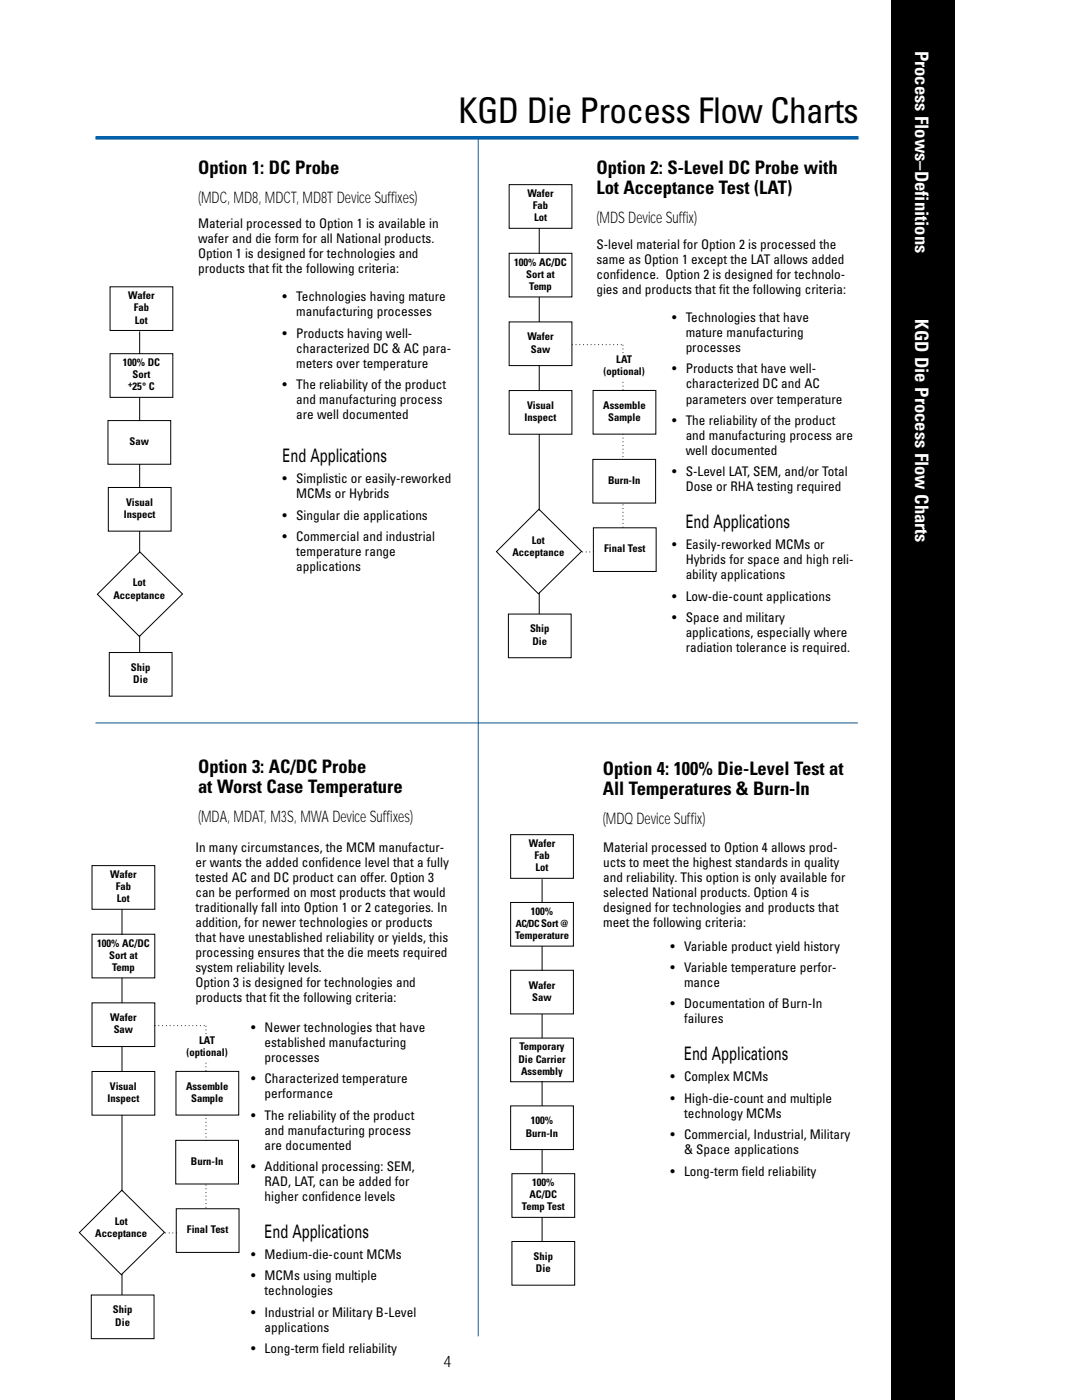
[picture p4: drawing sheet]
<svg xmlns="http://www.w3.org/2000/svg" width="216mm" height="279mm" viewBox="0 0 216 279" stroke-linecap="round" stroke-linejoin="round" font-family="sans-serif">
<defs><g id="words">
<text font-size="7.1" x="91.4" y="24.5">KGD Die Process Flow Charts</text>
<g font-size="3.7" fill="#fff">
<text x="182.6" y="10.1" transform="rotate(90 182.6 10.1)">Process Flows–Definitions</text>
<text x="182.6" y="63.7" transform="rotate(90 182.6 63.7)">KGD Die Process Flow Charts</text>
</g>
<g font-size="3.7">
<text x="39.5" y="34.8">Option 1: DC Probe</text>
<text x="119" y="34.8">Option 2: S-Level DC Probe with</text>
<text x="119" y="38.7">Lot Acceptance Test (LAT)</text>
<text x="56.4" y="92.2">End Applications</text>
<text x="136.8" y="105.3">End Applications</text>
<text x="39.5" y="154.3">Option 3: AC/DC Probe</text>
<text x="120.3" y="154.7">Option 4: 100% Die-Level Test at</text>
<text x="39.5" y="158.2">at Worst Case Temperature</text>
<text x="120.3" y="158.6">All Temperatures &amp; Burn-In</text>
<text x="136.5" y="211.5">End Applications</text>
<text x="52.8" y="247">End Applications</text>
</g>
<g font-size="3.2">
<text x="39.5" y="40.6">(MDC, MD8, MDCT, MD8T Device Suffixes)</text>
<text x="119" y="44.5">(MDS Device Suffix)</text>
<text x="39.5" y="164">(MDA, MDAT, M3S, MWA Device Suffixes)</text>
<text x="120.3" y="164.4">(MDQ Device Suffix)</text>
<text x="88.4" y="272.8">4</text>
</g>
<g font-size="2.6">
<text x="39.5" y="45.5">Material processed to Option 1 is available in</text>
<text x="39.5" y="48.5">wafer and die form for all National products.</text>
<text x="39.5" y="51.5">Option 1 is designed for technologies and</text>
<text x="119" y="49.7">S-level material for Option 2 is processed the</text>
<text x="119" y="52.7">same as Option 1 except the LAT allows added</text>
<text x="39.5" y="54.5">products that fit the following criteria:</text>
<text x="119" y="55.7">confidence. Option 2 is designed for technolo-</text>
<text x="119" y="58.7">gies and products that fit the following criteria:</text>
<text x="56.4" y="60.1">• Technologies having mature</text>
<text x="59.1" y="63.1">manufacturing processes</text>
<text x="134.1" y="64.3">• Technologies that have</text>
<text x="56.4" y="67.4">• Products having well-</text>
<text x="59.1" y="70.4">characterized DC &amp; AC para-</text>
<text x="136.8" y="67.3">mature manufacturing</text>
<text x="136.8" y="70.3">processes</text>
<text x="56.4" y="77.6">• The reliability of the product</text>
<text x="59.1" y="73.4">meters over temperature</text>
<text x="134.1" y="74.5">• Products that have well-</text>
<text x="136.8" y="77.5">characterized DC and AC</text>
<text x="59.1" y="80.6">and manufacturing process</text>
<text x="59.1" y="83.6">are well documented</text>
<text x="136.8" y="80.5">parameters over temperature</text>
<text x="134.1" y="84.8">• The reliability of the product</text>
<text x="136.8" y="87.8">and manufacturing process are</text>
<text x="134.1" y="95.1">• S-Level LAT, SEM, and/or Total</text>
<text x="136.8" y="90.8">well documented</text>
<text x="56.4" y="96.5">• Simplistic or easily-reworked</text>
<text x="59.1" y="99.5">MCMs or Hybrids</text>
<text x="136.8" y="98.1">Dose or RHA testing required</text>
<text x="56.4" y="103.7">• Singular die applications</text>
<text x="56.4" y="108">• Commercial and industrial</text>
<text x="59.1" y="111">temperature range</text>
<text x="59.1" y="114">applications</text>
<text x="134.1" y="109.6">• Easily-reworked MCMs or</text>
<text x="136.8" y="112.6">Hybrids for space and high reli-</text>
<text x="134.1" y="119.9">• Low-die-count applications</text>
<text x="136.8" y="115.6">ability applications</text>
<text x="134.1" y="124.1">• Space and military</text>
<text x="136.8" y="127.1">applications, especially where</text>
<text x="136.8" y="130.1">radiation tolerance is required.</text>
<text x="39" y="170">In many circumstances, the MCM manufactur-</text>
<text x="39" y="173">er wants the added confidence level that a fully</text>
<text x="120.3" y="170">Material processed to Option 4 allows prod-</text>
<text x="120.3" y="173">ucts to meet the highest standards in quality</text>
<text x="39" y="176">tested AC and DC product can offer. Option 3</text>
<text x="39" y="179">can be performed on most products that would</text>
<text x="120.3" y="176">and reliability. This option is only available for</text>
<text x="120.3" y="179">selected National products. Option 4 is</text>
<text x="39" y="182">traditionally fall into Option 1 or 2 categories. In</text>
<text x="39" y="185">addition, for newer technologies or products</text>
<text x="120.3" y="182">designed for technologies and products that</text>
<text x="120.3" y="185">meet the following criteria:</text>
<text x="39" y="188">that have unestablished reliability or yields, this</text>
<text x="39" y="191">processing ensures that the die meets required</text>
<text x="133.8" y="189.7">• Variable product yield history</text>
<text x="39" y="194">system reliability levels.</text>
<text x="39" y="197">Option 3 is designed for technologies and</text>
<text x="133.8" y="194">• Variable temperature perfor-</text>
<text x="136.5" y="197">mance</text>
<text x="39" y="199.9">products that fit the following criteria:</text>
<text x="133.8" y="201.3">• Documentation of Burn-In</text>
<text x="50.1" y="205.9">• Newer technologies that have</text>
<text x="52.8" y="208.9">established manufacturing</text>
<text x="136.5" y="204.3">failures</text>
<text x="52.8" y="211.9">processes</text>
<text x="133.8" y="215.8">• Complex MCMs</text>
<text x="50.1" y="216.2">• Characterized temperature</text>
<text x="52.8" y="219.2">performance</text>
<text x="133.8" y="220.1">• High-die-count and multiple</text>
<text x="50.1" y="223.4">• The reliability of the product</text>
<text x="52.8" y="226.4">and manufacturing process</text>
<text x="133.8" y="227.3">• Commercial, Industrial, Military</text>
<text x="136.5" y="223.1">technology MCMs</text>
<text x="50.1" y="233.7">• Additional processing: SEM,</text>
<text x="52.8" y="229.4">are documented</text>
<text x="136.5" y="230.3">&amp; Space applications</text>
<text x="52.8" y="236.7">RAD, LAT, can be added for</text>
<text x="52.8" y="239.7">higher confidence levels</text>
<text x="133.8" y="234.6">• Long-term field reliability</text>
<text x="50.1" y="251.3">• Medium-die-count MCMs</text>
<text x="50.1" y="255.5">• MCMs using multiple</text>
<text x="50.1" y="262.8">• Industrial or Military B-Level</text>
<text x="52.8" y="258.5">technologies</text>
<text x="52.8" y="265.8">applications</text>
<text x="50.1" y="270.1">• Long-term field reliability</text>
</g>
<g font-size="2.1">
<text x="105.2" y="39.3">Wafer</text>
<text x="106.3" y="41.7">Fab</text>
<text x="106.6" y="44.2">Lot</text>
<text x="102.6" y="53">100% AC/DC</text>
<text x="25.6" y="59.7">Wafer</text>
<text x="105" y="55.4">Sort at</text>
<text x="105.6" y="57.9">Temp</text>
<text x="26.7" y="62.1">Fab</text>
<text x="26.9" y="64.6">Lot</text>
<text x="105.2" y="67.9">Wafer</text>
<text x="105.9" y="70.4">Saw</text>
<text x="24.5" y="73">100% DC</text>
<text x="26.5" y="77.9">25° C</text>
<text x="26.5" y="75.5">Sort</text>
<text x="120.4" y="74.8">(optional)</text>
<text x="123" y="72.4">LAT</text>
<text x="105.2" y="81.6">Visual</text>
<text x="120.4" y="81.6">Assemble</text>
<text x="25.9" y="88.8">Saw</text>
<text x="104.7" y="84.1">Inspect</text>
<text x="121.4" y="84">Sample</text>
<text x="25.2" y="101">Visual</text>
<text x="121.3" y="96.6">Burn-In</text>
<text x="24.7" y="103.4">Inspect</text>
<text x="102.3" y="110.9">Acceptance</text>
<text x="106.1" y="108.5">Lot</text>
<text x="120.5" y="110.2">Final Test</text>
<text x="22.6" y="119.5">Acceptance</text>
<text x="26.5" y="117">Lot</text>
<text x="105.8" y="126.2">Ship</text>
<text x="106.2" y="128.7">Die</text>
<text x="26.1" y="133.9">Ship</text>
<text x="26.6" y="136.3">Die</text>
<text x="105.5" y="169">Wafer</text>
<text x="106.6" y="171.5">Fab</text>
<text x="106.9" y="173.9">Lot</text>
<text x="22" y="175.2">Wafer</text>
<text x="23.1" y="177.6">Fab</text>
<text x="23.3" y="180.1">Lot</text>
<text x="105.9" y="182.6">100%</text>
<text x="19.4" y="188.9">100% AC/DC</text>
<text x="21.8" y="191.3">Sort at</text>
<text x="102.8" y="187.4">Temperature</text>
<text x="22.4" y="193.8">Temp</text>
<text x="105.5" y="197.3">Wafer</text>
<text x="22" y="203.8">Wafer</text>
<text x="106.2" y="199.7">Saw</text>
<text x="22.7" y="206.3">Saw</text>
<text x="39.7" y="208.3">LAT</text>
<text x="103.6" y="209.6">Temporary</text>
<text x="37.2" y="210.7">(optional)</text>
<text x="103.4" y="212.1">Die Carrier</text>
<text x="104" y="214.5">Assembly</text>
<text x="21.5" y="219.9">Inspect</text>
<text x="21.9" y="217.5">Visual</text>
<text x="37.1" y="217.5">Assemble</text>
<text x="38.1" y="219.9">Sample</text>
<text x="104.9" y="226.8">Burn-In</text>
<text x="105.9" y="224.4">100%</text>
<text x="38.1" y="232.5">Burn-In</text>
<text x="105.6" y="239.1">AC/DC</text>
<text x="106.2" y="236.7">100%</text>
<text x="22.9" y="244.4">Lot</text>
<text x="104.1" y="241.6">Temp Test</text>
<text x="19" y="246.8">Acceptance</text>
<text x="37.3" y="246.1">Final Test</text>
<text x="106.5" y="251.4">Ship</text>
<text x="106.9" y="253.9">Die</text>
<text x="22.5" y="262.1">Ship</text>
<text x="23" y="264.6">Die</text>
</g>
<text font-size="2" x="102.9" y="185">AC/DCSort @</text>
<text font-size="1.8" x="25.6" y="77.2">+</text>
</g></defs>
<path d="M30.2 204.7h10.9M41.1 204.8v37.4M30.9 246.1h5.6" fill="none" stroke="#000" stroke-width=".2" stroke-dasharray="0 .7"/>
<path d="M22 57.2h12.5v8.8h-12.5z" fill="none" stroke="#000" stroke-width=".2"/>
<path d="M19 27.5h152.3" fill="none" stroke="#0161aa" stroke-width=".71" stroke-linecap="butt"/>
<g fill="#fff">
<path d="M39.2 43.2h51.1v18h-51.1z" fill-rule="evenodd"/>
<path d="M56 57.9h34.7v82.9h-34.7z" fill-rule="evenodd"/>
<path d="M133.8 61.9h37.5v82.9h-37.5z" fill-rule="evenodd"/>
<path d="M38.6 167.7h51.7v35.7h-51.7z" fill-rule="evenodd"/>
<path d="M120 167.7h51.1v24.8h-51.1z" fill-rule="evenodd"/>
<path d="M133.4 187.5h38v71.8h-38z" fill-rule="evenodd"/>
</g>
<path d="M27.9 66.1v64.4" fill="none" stroke="#000" stroke-width=".2"/>
<path d="M22 70.7h12.4v8.5h-12.4z" fill-rule="evenodd" fill="#fff"/>
<path d="M22 70.6h12.5v8.7h-12.5z" fill="none" stroke="#000" stroke-width=".2"/>
<path d="M21.6 84h12.4v8.6h-12.4z" fill-rule="evenodd" fill="#fff"/>
<path d="M21.5 83.9h12.6v8.8h-12.6z" fill="none" stroke="#000" stroke-width=".2"/>
<path d="M21.9 130.3h12.3v8.5h-12.3z" fill-rule="evenodd" fill="#fff"/>
<path d="M21.8 130.2h12.5v8.7h-12.5z" fill="none" stroke="#000" stroke-width=".2"/>
<path d="M21.7 97.4h12.4v8.5h-12.4z" fill-rule="evenodd" fill="#fff"/>
<path d="M21.6 97.3h12.5v8.7h-12.5zM108.2 175.5v73.6" fill="none" stroke="#000" stroke-width=".2"/>
<path d="M102 193.7h12.3v8.6h-12.3z" fill-rule="evenodd" fill="#fff"/>
<path d="M101.9 193.6h12.5v8.8h-12.5z" fill="none" stroke="#000" stroke-width=".2"/>
<path d="M102 207.3h12.3v8.5h-12.3z" fill-rule="evenodd" fill="#fff"/>
<path d="M101.9 207.2h12.5v8.7h-12.5z" fill="none" stroke="#000" stroke-width=".2"/>
<path d="M102 220.8h12.3v8.5h-12.3z" fill-rule="evenodd" fill="#fff"/>
<path d="M101.9 220.7h12.5v8.7h-12.5z" fill="none" stroke="#000" stroke-width=".2"/>
<path d="M102.2 234.3h12.4v8.6h-12.4z" fill-rule="evenodd" fill="#fff"/>
<path d="M102.2 234.2h12.5v8.8h-12.5z" fill="none" stroke="#000" stroke-width=".2"/>
<path d="M102.2 247.9h12.4v8.5h-12.4z" fill-rule="evenodd" fill="#fff"/>
<path d="M102.2 247.8h12.5v8.7h-12.5z" fill="none" stroke="#000" stroke-width=".2"/>
<path d="M102 166.7h12.3v8.5h-12.3z" fill-rule="evenodd" fill="#fff"/>
<path d="M101.9 166.6h12.5v8.7h-12.5z" fill="none" stroke="#000" stroke-width=".2"/>
<path d="M102 180.2h12.3v8.5h-12.3z" fill-rule="evenodd" fill="#fff"/>
<path d="M101.9 180.1h12.5v8.7h-12.5z" fill="none" stroke="#000" stroke-width=".2"/>
<path d="M95.4 27.7v239M19 144.3h152.2" fill="none" stroke="#0161aa" stroke-width=".2"/>
<path d="M19.6 118.6l8.3-8.3 8.4 8.2-8.5 8.4z" fill-rule="evenodd" fill="#fff"/>
<path d="M19.4 118.6l8.5-8.5 8.5 8.4-8.6 8.5zM24.3 180.4v78.4" fill="none" stroke="#000" stroke-width=".2"/>
<path d="M18.5 172.8h12.3v8.6h-12.3z" fill-rule="evenodd" fill="#fff"/>
<path d="M18.4 172.8h12.5v8.7h-12.5z" fill="none" stroke="#000" stroke-width=".2"/>
<path d="M18.5 186.5h12.3v8.6h-12.3z" fill-rule="evenodd" fill="#fff"/>
<path d="M18.4 186.4h12.5v8.8h-12.5z" fill="none" stroke="#000" stroke-width=".2"/>
<path d="M18.5 200.2h12.3v8.6h-12.3z" fill-rule="evenodd" fill="#fff"/>
<path d="M18.4 200.1h12.5v8.8h-12.5z" fill="none" stroke="#000" stroke-width=".2"/>
<path d="M35.2 213.9h12.3v8.5h-12.3z" fill-rule="evenodd" fill="#fff"/>
<path d="M35.1 213.8h12.5v8.7h-12.5z" fill="none" stroke="#000" stroke-width=".2"/>
<path d="M18.5 213.9h12.3v8.6h-12.3z" fill-rule="evenodd" fill="#fff"/>
<path d="M18.4 213.8h12.5v8.8h-12.5z" fill="none" stroke="#000" stroke-width=".2"/>
<path d="M18.3 258.5h12.3v8.6h-12.3z" fill-rule="evenodd" fill="#fff"/>
<path d="M18.2 258.4h12.5v8.8h-12.5z" fill="none" stroke="#000" stroke-width=".2"/>
<path d="M35.2 227.7h12.3v8.5h-12.3z" fill-rule="evenodd" fill="#fff"/>
<path d="M35.1 227.6h12.5v8.7h-12.5z" fill="none" stroke="#000" stroke-width=".2"/>
<path d="M35.3 241.3h12.3v8.6h-12.3z" fill-rule="evenodd" fill="#fff"/>
<path d="M35.2 241.2h12.5v8.7h-12.5z" fill="none" stroke="#000" stroke-width=".2"/>
<path d="M16 246l8.3-8.3 8.4 8.2-8.5 8.4z" fill-rule="evenodd" fill="#fff"/>
<path d="M15.8 246l8.5-8.5 8.5 8.4-8.6 8.5z" fill="none" stroke="#000" stroke-width=".2"/>
<g fill="#fff">
<path d="M35.1 206.4h12.4v5.2h-12.4z" fill-rule="evenodd"/>
<path d="M.8 270.1h196v5.1h-196z" fill-rule="evenodd"/>
<path d="M.8 270.1h196v5.1h-196z" fill-rule="evenodd"/>
</g>
<path d="M177.8 -.1h12.7v279.5h-12.7z" fill-rule="evenodd" fill="#000"/>
<path d="M113.4 68.8h11M124.3 68.9v37.5M114.1 110.2h5.6" fill="none" stroke="#000" stroke-width=".2" stroke-dasharray="0 .7"/>
<path d="M107.6 44.5v78.4" fill="none" stroke="#000" stroke-width=".2"/>
<path d="M101.7 36.9h12.3v8.6h-12.3z" fill-rule="evenodd" fill="#fff"/>
<path d="M101.6 36.9h12.5v8.7h-12.5z" fill="none" stroke="#000" stroke-width=".2"/>
<path d="M101.7 50.6h12.3v8.6h-12.3z" fill-rule="evenodd" fill="#fff"/>
<path d="M101.6 50.5h12.5v8.8h-12.5z" fill="none" stroke="#000" stroke-width=".2"/>
<path d="M101.7 64.3h12.3v8.6h-12.3z" fill-rule="evenodd" fill="#fff"/>
<path d="M101.6 64.2h12.5v8.8h-12.5z" fill="none" stroke="#000" stroke-width=".2"/>
<path d="M118.4 78h12.4v8.6h-12.4z" fill-rule="evenodd" fill="#fff"/>
<path d="M118.3 77.9h12.6v8.7h-12.6z" fill="none" stroke="#000" stroke-width=".2"/>
<path d="M101.7 78h12.3v8.6h-12.3z" fill-rule="evenodd" fill="#fff"/>
<path d="M101.6 77.9h12.5v8.8h-12.5z" fill="none" stroke="#000" stroke-width=".2"/>
<path d="M101.5 122.6h12.4v8.6h-12.4z" fill-rule="evenodd" fill="#fff"/>
<path d="M101.4 122.6h12.6v8.7h-12.6z" fill="none" stroke="#000" stroke-width=".2"/>
<path d="M118.4 91.8h12.3v8.5h-12.3z" fill-rule="evenodd" fill="#fff"/>
<path d="M118.3 91.7h12.5v8.7h-12.5z" fill="none" stroke="#000" stroke-width=".2"/>
<path d="M118.5 105.4h12.3v8.6h-12.3z" fill-rule="evenodd" fill="#fff"/>
<path d="M118.4 105.3h12.5v8.7h-12.5z" fill="none" stroke="#000" stroke-width=".2"/>
<path d="M99.2 110.1l8.3-8.3 8.4 8.2-8.5 8.4z" fill-rule="evenodd" fill="#fff"/>
<path d="M99.1 110.1l8.4-8.5 8.5 8.4-8.6 8.5z" fill="none" stroke="#000" stroke-width=".2"/>
<path d="M118.4 70.5h12.4v5.2h-12.4z" fill-rule="evenodd" fill="#fff"/>
<use href="#words"/>
</svg>
